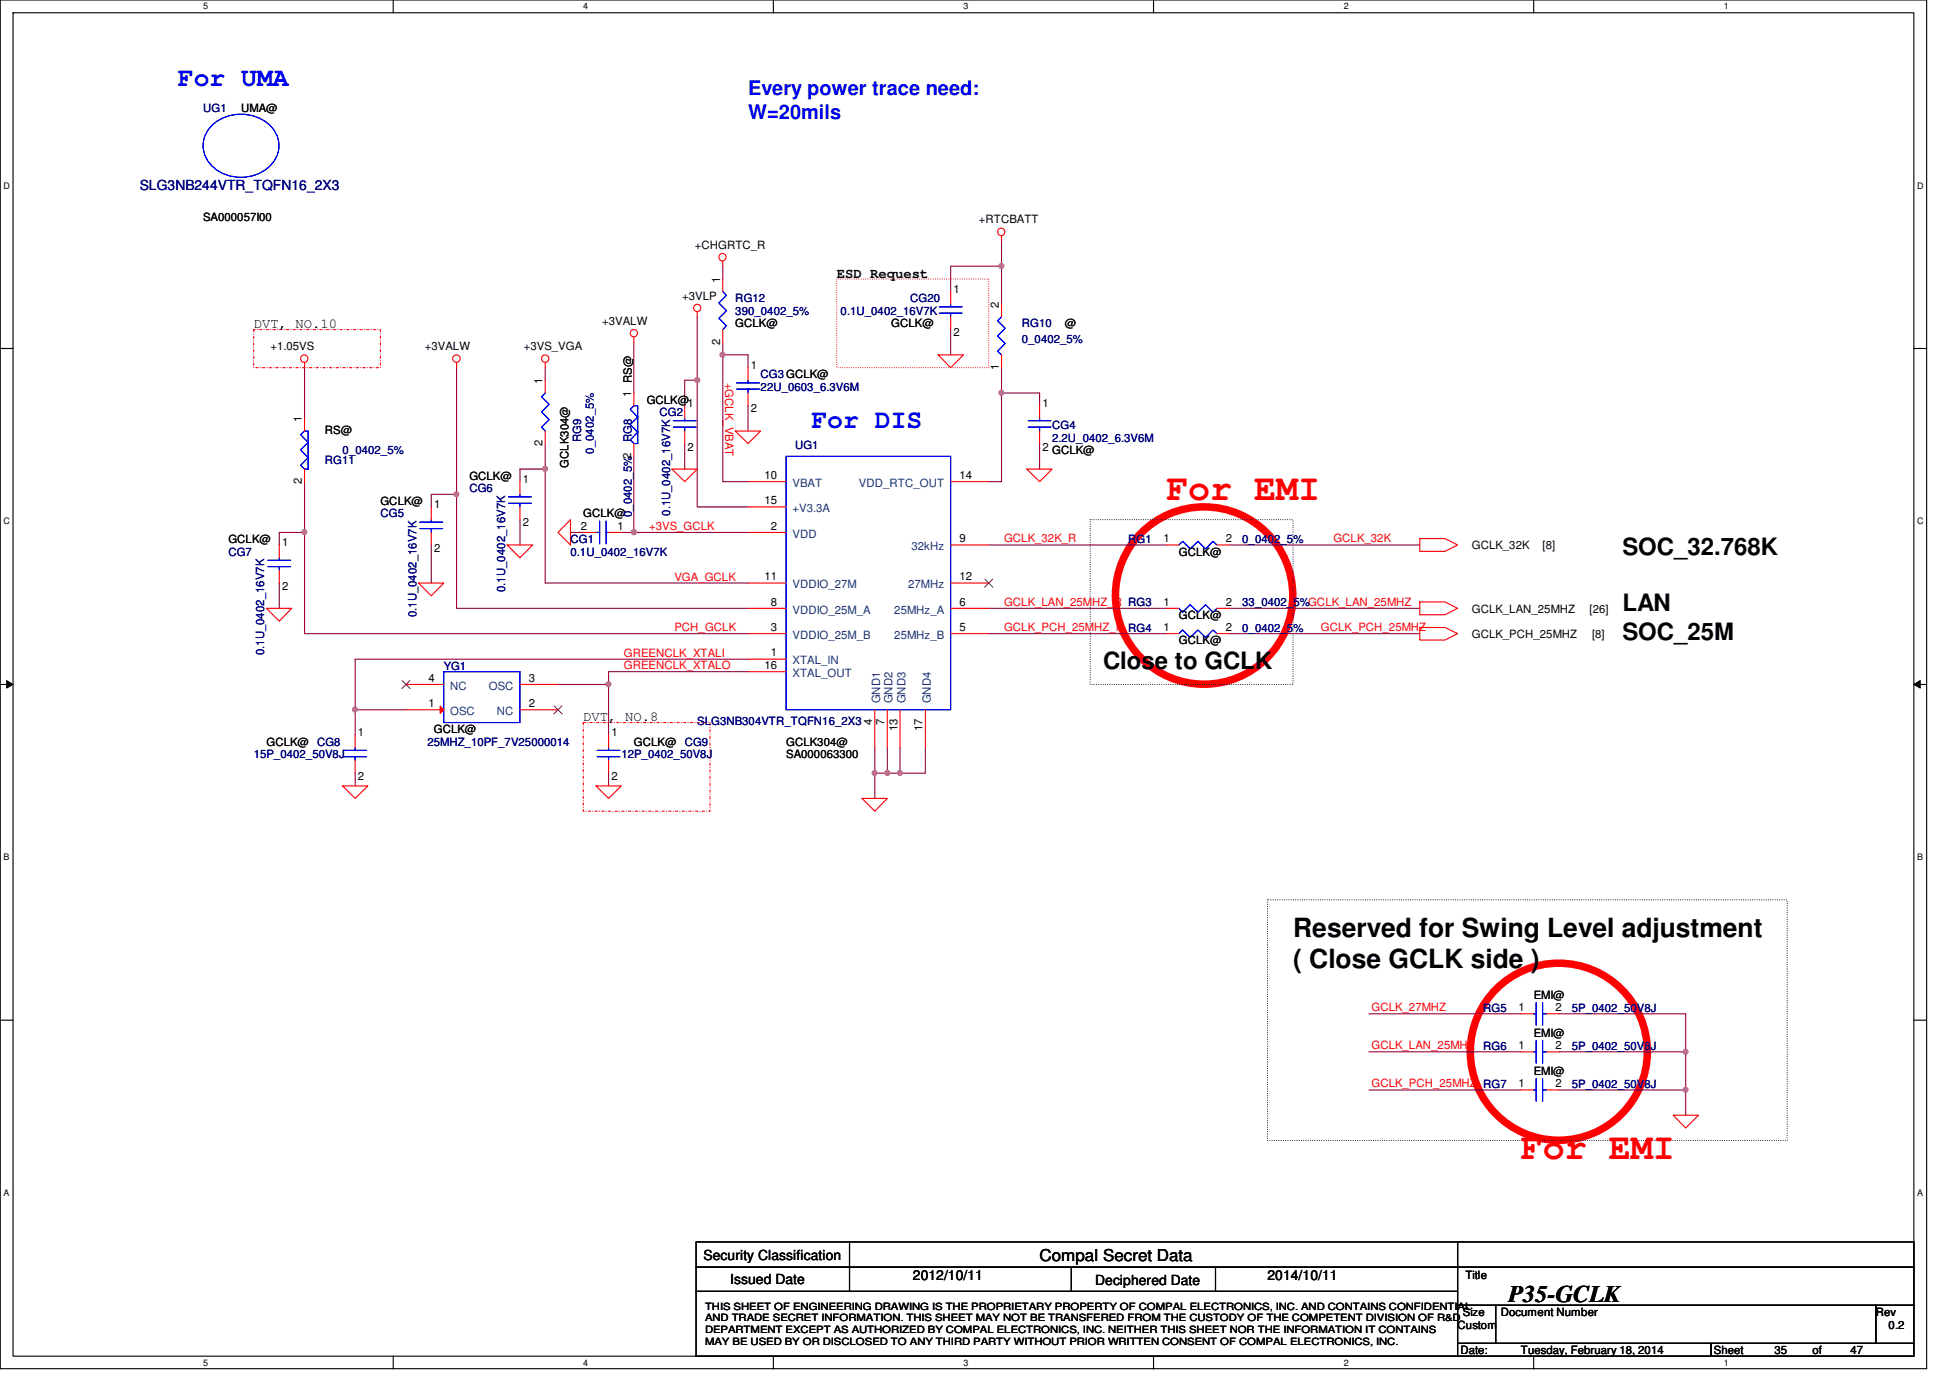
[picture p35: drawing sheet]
<svg xmlns="http://www.w3.org/2000/svg" width="297mm" height="210mm" viewBox="0 0 297 210" stroke-linecap="round" stroke-linejoin="round" font-family="sans-serif">
<defs><g id="words">
<g font-size="5.6" fill="#f00">
<text x="177.7" y="76.1">For EMI</text>
<text x="231.7" y="176.5">For EMI</text>
</g>
<g font-size="4" fill="#00f">
<text x="27.1" y="13">For UMA</text>
<text x="123.6" y="65.2">For DIS</text>
</g>
<g font-size="4">
<text x="197" y="142.7">Reserved for Swing Level adjustment</text>
<text x="197" y="147.5">( Close GCLK side )</text>
</g>
<g font-size="3.6">
<text x="247.1" y="84.5">SOC_32.768K</text>
<text x="247.1" y="93.1">LAN</text>
<text x="168" y="101.9">Close to GCLK</text>
<text x="247.1" y="97.5">SOC_25M</text>
<text x="229.8" y="198.3">P35-GCLK</text>
</g>
<g font-size="3" fill="#00f">
<text x="114" y="14.4">Every power trace need:</text>
<text x="114" y="18.1">W=20mils</text>
</g>
<text font-size="2.5" x="158.4" y="192">Compal Secret Data</text>
<text font-size="2.1" fill="#000080" x="21.3" y="29">SLG3NB244VTR_TQFN16_2X3</text>
<g font-size="2.1">
<text x="127.5" y="42.3">ESD Request</text>
<text x="38.7" y="49.9">DVT, NO.10</text>
<text x="88.9" y="109.8">DVT, NO.8</text>
<text x="107.2" y="191.9">Security Classification</text>
<text x="111.2" y="195.6">Issued Date</text>
<text x="139.1" y="195">2012/10/11</text>
<text x="166.8" y="195.8">Deciphered Date</text>
<text x="193.1" y="195">2014/10/11</text>
</g>
<g font-size="1.7" fill="#000080">
<text x="30.9" y="17.1">UG1</text>
<text x="112" y="46">RG12</text>
<text x="112" y="48">390_0402_5%</text>
<text x="128.1" y="48">0.1U_0402_16V7K</text>
<text x="138.6" y="46">CG20</text>
<text x="155.7" y="49.9">RG10</text>
<text x="155.7" y="52.2">0_0402_5%</text>
<text x="115.9" y="57.6">CG3 GCLK@</text>
<text x="115.9" y="59.5">22U_0603_6.3V6M</text>
<text x="100.5" y="63.4">CG2</text>
<text x="160.3" y="65.3">CG4</text>
<text x="49.5" y="70.7">RG11</text>
<text x="52.2" y="69.2">0_0402_5%</text>
<text x="88.5" y="67.4" transform="rotate(-90 88.5 67.4)">RG9</text>
<text x="90.5" y="69.1" transform="rotate(-90 90.5 69.1)">0_0402_5%</text>
<text x="96.3" y="67.4" transform="rotate(-90 96.3 67.4)">RG8</text>
<text x="121.1" y="68.4">UG1</text>
<text x="160.3" y="67.3">2.2U_0402_6.3V6M</text>
<text x="71.5" y="75">CG6</text>
<text x="58" y="78.8">CG5</text>
<text x="86.9" y="82.7">CG1</text>
<text x="96.3" y="78.8" transform="rotate(-90 96.3 78.8)">0_0402_5%2</text>
<text x="102.1" y="78.6" transform="rotate(-90 102.1 78.6)">0.1U_0402_16V7K</text>
<text x="171.9" y="82.7">RG1</text>
<text x="189.2" y="82.7">0_0402_5%</text>
<text x="34.8" y="84.6">CG7</text>
<text x="86.9" y="84.6">0.1U_0402_16V7K</text>
<text x="63.5" y="94" transform="rotate(-90 63.5 94)">0.1U_0402_16V7K</text>
<text x="77" y="90.2" transform="rotate(-90 77 90.2)">0.1U_0402_16V7K</text>
<text x="189.2" y="92.4">33_0402_5%GCLK_LAN_25MHZ</text>
<text x="40.3" y="99.8" transform="rotate(-90 40.3 99.8)">0.1U_0402_16V7K</text>
<text x="189.2" y="96.2">0_0402_5%</text>
<text x="67.6" y="102">YG1</text>
<text x="65.1" y="113.6">25MHZ_10PF_7V25000014</text>
<text x="104.3" y="113.6">CG9</text>
<text x="106.2" y="110.5">SLG3NB304VTR_TQFN16_2X3</text>
<text x="38.6" y="115.5">15P_0402_50V8J</text>
<text x="94.7" y="115.5">12P_0402_50V8J</text>
<text x="225.9" y="154.1">RG5</text>
<text x="239.4" y="154.1">5P_0402_50V8J</text>
<text x="225.9" y="159.9">RG6</text>
<text x="239.4" y="159.9">5P_0402_50V8J</text>
<text x="239.4" y="165.7">5P_0402_50V8J</text>
</g>
<g font-size="1.7">
<text x="36.7" y="17.1">UMA@</text>
<text x="30.9" y="33.7">SA000057I00</text>
<text x="149.1" y="34">+RTCBATT</text>
<text x="105.8" y="37.9">+CHGRTC_R</text>
<text x="103.9" y="45.6">+3VLP</text>
<text x="109.7" y="43.1" transform="rotate(-90 109.7 43.1)">1</text>
<text x="145.2" y="44.6">1</text>
<text x="152.1" y="46.9" transform="rotate(-90 152.1 46.9)">2</text>
<text x="41.2" y="53.3">+1.05VS</text>
<text x="64.7" y="53.3">+3VALW</text>
<text x="79.8" y="53.3">+3VS_VGA</text>
<text x="91.7" y="49.5">+3VALW</text>
<text x="109.7" y="52.5" transform="rotate(-90 109.7 52.5)">2</text>
<text x="112" y="49.9">GCLK@</text>
<text x="135.8" y="49.9">GCLK@</text>
<text x="145.2" y="51.2">2</text>
<text x="162.2" y="49.9">@</text>
<text x="82.6" y="58.5" transform="rotate(-90 82.6 58.5)">1</text>
<text x="114.4" y="56.2">1</text>
<text x="152.1" y="56.4" transform="rotate(-90 152.1 56.4)">1</text>
<text x="46" y="64.3" transform="rotate(-90 46 64.3)">1</text>
<text x="96.1" y="60.5" transform="rotate(-90 96.1 60.5)">1 RS@</text>
<text x="98.5" y="61.5">GCLK@</text>
<text x="104.7" y="62">1</text>
<text x="114.4" y="62.8">2</text>
<text x="158.8" y="62">1</text>
<text x="49.5" y="66.1">RS@</text>
<text x="82.6" y="68" transform="rotate(-90 82.6 68)">2</text>
<text x="86.6" y="71.2" transform="rotate(-90 86.6 71.2)">GCLK304@</text>
<text x="104.7" y="68.6">2</text>
<text x="158.8" y="68.6">2</text>
<text x="160.3" y="69.2">GCLK@</text>
<text x="46" y="73.8" transform="rotate(-90 46 73.8)">2</text>
<text x="58" y="76.9">GCLK@</text>
<text x="66.1" y="77.4">1</text>
<text x="71.5" y="73.1">GCLK@</text>
<text x="79.6" y="73.6">1</text>
<text x="116.5" y="72.9">10</text>
<text x="116.5" y="76.8">15</text>
<text x="146.2" y="72.9">14</text>
<text x="34.8" y="82.7">GCLK@</text>
<text x="43" y="83.2">1</text>
<text x="79.6" y="80.2">2</text>
<text x="88.5" y="80.7">2</text>
<text x="88.9" y="78.8">GCLK@</text>
<text x="94.1" y="80.7">1</text>
<text x="117.4" y="80.7">2</text>
<text x="146.2" y="82.6">9</text>
<text x="177.2" y="82.6">1</text>
<text x="186.7" y="82.6">2</text>
<text x="224.2" y="83.7">GCLK_32K</text>
<text x="235" y="83.7">[8]</text>
<text x="43" y="89.8">2</text>
<text x="66.1" y="84.1">2</text>
<text x="116.5" y="88.4">11</text>
<text x="146.2" y="88.4">12</text>
<text x="179.6" y="84.6">GCLK@</text>
<text x="117.4" y="92.2">8</text>
<text x="146.2" y="92.2">6</text>
<text x="177.2" y="92.2">1</text>
<text x="179.6" y="94.3">GCLK@</text>
<text x="186.7" y="92.2">2</text>
<text x="224.2" y="93.3">GCLK_LAN_25MHZ</text>
<text x="242.1" y="93.3">[26]</text>
<text x="116.5" y="101.9">16</text>
<text x="117.4" y="100">1</text>
<text x="117.4" y="96.1">3</text>
<text x="146.2" y="96.1">5</text>
<text x="177.2" y="96.1">1</text>
<text x="179.6" y="98.1">GCLK@</text>
<text x="186.7" y="96.1">2</text>
<text x="224.2" y="97.2">GCLK_PCH_25MHZ</text>
<text x="242.5" y="97.2">[8]</text>
<text x="65.3" y="103.8">4</text>
<text x="65.3" y="107.7">1</text>
<text x="80.6" y="107.7">2</text>
<text x="80.6" y="103.8">3</text>
<text x="40.6" y="113.6">GCLK@ CG8</text>
<text x="54.5" y="112.2">1</text>
<text x="66.1" y="111.7">GCLK@</text>
<text x="93.1" y="112.2">1</text>
<text x="96.6" y="113.6">GCLK@</text>
<text x="119.8" y="113.6">GCLK304@</text>
<text x="132.8" y="110.4" transform="rotate(-90 132.8 110.4)">4</text>
<text x="134.7" y="110.4" transform="rotate(-90 134.7 110.4)">7</text>
<text x="136.7" y="111.4" transform="rotate(-90 136.7 111.4)">13</text>
<text x="140.5" y="111.4" transform="rotate(-90 140.5 111.4)">17</text>
<text x="54.5" y="118.8">2</text>
<text x="93.1" y="118.8">2</text>
<text x="119.8" y="115.5">SA000063300</text>
<text x="231.3" y="154">1</text>
<text x="233.6" y="152.2">EMI@</text>
<text x="236.9" y="154">2</text>
<text x="231.3" y="159.8">1</text>
<text x="233.6" y="158">EMI@</text>
<text x="236.9" y="159.8">2</text>
<text x="231.3" y="165.6">1</text>
<text x="233.6" y="163.8">EMI@</text>
<text x="236.9" y="165.6">2</text>
<text x="223.2" y="194.9">Title</text>
<text x="222" y="202.4">Custom</text>
<text x="222.8" y="200.4">Size</text>
<text x="228.6" y="200.4">Document Number</text>
<text x="285.7" y="200.4">Rev</text>
<text x="287.7" y="202.4">0.2</text>
<text x="222.5" y="206.2">Date:</text>
<text x="231.7" y="206.2">Tuesday, February 18, 2014</text>
<text x="261.1" y="206.2">Sheet</text>
<text x="270.3" y="206.2">35</text>
<text x="276.1" y="206.2">of</text>
<text x="281.9" y="206.2">47</text>
</g>
<g font-size="1.7" fill="#f00">
<text x="110.5" y="58.3" transform="rotate(90 110.5 58.3)">+GCLK_VBAT</text>
<text x="98.9" y="80.7">+3VS_GCLK</text>
<text x="152.9" y="82.6">GCLK_32K_R</text>
<text x="203.1" y="82.6">GCLK_32K</text>
<text x="102.7" y="88.4">VGA_GCLK</text>
<text x="152.9" y="92.3">GCLK_LAN_25MHZ_R RG3</text>
<text x="95" y="101.9">GREENCLK_XTALO</text>
<text x="95" y="100">GREENCLK_XTALI</text>
<text x="102.7" y="96.1">PCH_GCLK</text>
<text x="152.9" y="96.1">GCLK_PCH_25MHZ_R RG4</text>
<text x="201.2" y="96.1">GCLK_PCH_25MHZ</text>
<text x="208.9" y="154.1">GCLK_27MHZ</text>
<text x="208.9" y="159.9">GCLK_LAN_25MHZ</text>
<text x="208.9" y="165.7">GCLK_PCH_25MHZ RG7</text>
</g>
<g font-size="1.7" fill="#004080">
<text x="120.7" y="74.2">VBAT</text>
<text x="130.8" y="74.2">VDD_RTC_OUT</text>
<text x="120.7" y="81.9">VDD</text>
<text x="120.7" y="78">+V3.3A</text>
<text x="138.8" y="83.8">32kHz</text>
<text x="120.7" y="89.6">VDDIO_27M</text>
<text x="138.3" y="89.6">27MHz</text>
<text x="120.7" y="93.5">VDDIO_25M_A</text>
<text x="136.2" y="93.5">25MHz_A</text>
<text x="120.7" y="101.2">XTAL_IN</text>
<text x="120.7" y="97.3">VDDIO_25M_B</text>
<text x="136.2" y="97.3">25MHz_B</text>
<text x="68.6" y="105.1">NC</text>
<text x="74.5" y="105.1">OSC</text>
<text x="120.7" y="103.1">XTAL_OUT</text>
<text x="134.1" y="107.1" transform="rotate(-90 134.1 107.1)">GND1</text>
<text x="136" y="107.1" transform="rotate(-90 136 107.1)">GND2</text>
<text x="137.9" y="107.1" transform="rotate(-90 137.9 107.1)">GND3</text>
<text x="141.8" y="107.1" transform="rotate(-90 141.8 107.1)">GND4</text>
<text x="68.6" y="108.9">OSC</text>
<text x="75.7" y="108.9">NC</text>
</g>
<g font-size="1.5">
<text x="107.4" y="199.5">THIS SHEET OF ENGINEERING DRAWING IS THE PROPRIETARY PROPERTY OF COMPAL ELECTRONICS, INC. AND CONTAINS CONFIDENTIAL</text>
<text x="107.4" y="201.3">AND TRADE SECRET INFORMATION. THIS SHEET MAY NOT BE TRANSFERED FROM THE CUSTODY OF THE COMPETENT DIVISION OF R&amp;D</text>
<text x="107.4" y="203">DEPARTMENT EXCEPT AS AUTHORIZED BY COMPAL ELECTRONICS, INC. NEITHER THIS SHEET NOR THE INFORMATION IT CONTAINS</text>
<text x="107.4" y="204.8">MAY BE USED BY OR DISCLOSED TO ANY THIRD PARTY WITHOUT PRIOR WRITTEN CONSENT OF COMPAL ELECTRONICS, INC.</text>
</g>
<g font-size="1.4">
<text x="30.9" y="1.4">5</text>
<text x="88.9" y="1.4">4</text>
<text x="146.8" y="1.4">3</text>
<text x="204.7" y="1.4">2</text>
<text x="262.6" y="1.4">1</text>
<text x=".5" y="28.7">D</text>
<text x="292.1" y="28.7">D</text>
<text x=".5" y="79.9">C</text>
<text x="292.1" y="79.9">C</text>
<text x=".5" y="131.1">B</text>
<text x="292.1" y="131.1">B</text>
<text x=".5" y="182.2">A</text>
<text x="292.1" y="182.2">A</text>
<text x="30.9" y="208">5</text>
<text x="88.9" y="208">4</text>
<text x="146.8" y="208">3</text>
<text x="204.7" y="208">2</text>
<text x="262.6" y="208">1</text>
</g>
</g></defs>
<path d="M0 0h293.5v208.5h-293.5zM2 1.9h289.5v204.7h-289.5z" fill="none" stroke="#000" stroke-width=".17"/>
<g fill="#fff">
<path d="M30.9 .2h.8v1.5h-.8z"/>
<path d="M30.9 206.8h.8v1.5h-.8z"/>
</g>
<path d="M59.9 0v1.9M59.9 206.6v1.9" fill="none" stroke="#000" stroke-width=".17"/>
<g fill="#fff">
<path d="M88.9 .2h.7v1.5h-.7z"/>
<path d="M88.9 206.8h.7v1.5h-.7z"/>
</g>
<path d="M117.8 0v1.9M117.8 206.6v1.9" fill="none" stroke="#000" stroke-width=".17"/>
<g fill="#fff">
<path d="M146.8 .2h.7v1.5h-.7z"/>
<path d="M146.8 206.8h.7v1.5h-.7z"/>
</g>
<path d="M175.7 0v1.9M175.7 206.6v1.9" fill="none" stroke="#000" stroke-width=".17"/>
<g fill="#fff">
<path d="M204.7 .2h.7v1.5h-.7z"/>
<path d="M204.7 206.8h.7v1.5h-.7z"/>
</g>
<path d="M233.6 0v1.9M233.6 206.6v1.9" fill="none" stroke="#000" stroke-width=".17"/>
<g fill="#fff">
<path d="M262.6 .2h.7v1.5h-.7z"/>
<path d="M262.6 206.8h.7v1.5h-.7z"/>
<path d="M.5 27.5h1v1.5h-1z"/>
<path d="M292 27.5h1v1.5h-1z"/>
<path d="M.5 78.7h1v1.5h-1z"/>
<path d="M292 78.7h1v1.5h-1z"/>
</g>
<path d="M0 53.1h2M291.5 53.1h2" fill="none" stroke="#000" stroke-width=".17"/>
<g fill="#fff">
<path d="M.5 129.8h.9v1.6h-.9z"/>
<path d="M292 129.8h.9v1.6h-.9z"/>
</g>
<path d="M0 104.3h2M291.5 104.3h2" fill="none" stroke="#000" stroke-width=".17"/>
<path d="M1 103.7l1 .6-1 .5zM291.5 104.3l1-.6v1.1z" fill="#000"/>
<path d="M1 103.7l1 .6-1 .5zM291.5 104.3l1-.6v1.1z" fill="none" stroke="#000" stroke-width=".15"/>
<g fill="#fff">
<path d="M.5 181h.9v1.5h-.9z"/>
<path d="M292 181h.9v1.5h-.9z"/>
</g>
<path d="M0 155.4h2M291.5 155.4h2" fill="none" stroke="#000" stroke-width=".17"/>
<path d="M127.5 42.5h23.1v13.5h-23.1z" fill="none" stroke="#f00" stroke-width=".17" stroke-dasharray="0 .3"/>
<path d="M38.6 50.2h19.3v5.8h-19.3zM88.9 110.1h19.3v13.5h-19.3z" fill="none" stroke="#f00" stroke-width=".17" stroke-dasharray=".3 .3 0 .3"/>
<g fill="none" stroke="#f00" stroke-width="1.1">
<circle cx="183.4" cy="90.7" r="13.5"/>
<circle cx="237.4" cy="160.2" r="13.5"/>
</g>
<path d="M166.1 79.2h30.9v25.1h-30.9zM193.1 137.1h79.1v36.6h-79.1z" fill="none" stroke="#000" stroke-width=".17" stroke-dasharray="0 .3"/>
<path d="M110.1 40.6v1.9M110.1 52.2v1.9M46.4 73.4v7.7" fill="none" stroke="#800040" stroke-width=".17"/>
<circle cx="46.4" cy="81.1" r=".38" fill="#f0f"/>
<circle cx="46.4" cy="81.1" r=".38" fill="none" stroke="#f0f" stroke-width=".17"/>
<path d="M96.6 69.5v11.6M133.3 117.8h3.8" fill="none" stroke="#800040" stroke-width=".17"/>
<circle cx="133.2" cy="117.7" r=".37" fill="#f0f"/>
<circle cx="133.2" cy="117.7" r=".37" fill="none" stroke="#f0f" stroke-width=".17"/>
<path d="M152.6 59.9h5.8M158.4 67.6v3.9M86.9 81.1h2" fill="none" stroke="#800040" stroke-width=".17"/>
<circle cx="152.5" cy="59.8" r=".37" fill="#f0f"/>
<circle cx="152.5" cy="59.8" r=".37" fill="none" stroke="#f0f" stroke-width=".17"/>
<path d="M158.4 59.9v1.9M54.1 108.1v3.9M54.1 117.8v1.9M92.7 102.3h21.3M92.7 104.3v7.7" fill="none" stroke="#800040" stroke-width=".17"/>
<circle cx="92.7" cy="104.2" r=".37" fill="#f0f"/>
<circle cx="92.7" cy="104.2" r=".37" fill="none" stroke="#f0f" stroke-width=".17"/>
<path d="M110.1 54.1h3.9" fill="none" stroke="#800040" stroke-width=".17"/>
<circle cx="110.1" cy="54" r=".37" fill="#f0f"/>
<circle cx="110.1" cy="54" r=".37" fill="none" stroke="#f0f" stroke-width=".17"/>
<path d="M114 54.1v1.9M83.1 71.5v17.3M114 61.8v3.9M187.3 83h29" fill="none" stroke="#800040" stroke-width=".17"/>
<circle cx="83" cy="71.4" r=".38" fill="#f0f"/>
<circle cx="83" cy="71.4" r=".38" fill="none" stroke="#f0f" stroke-width=".17"/>
<path d="M96.6 81.1h17.4M54.1 100.4h59.9M92.7 117.8v1.9" fill="none" stroke="#800040" stroke-width=".17"/>
<circle cx="96.6" cy="81.1" r=".38" fill="#f0f"/>
<circle cx="96.6" cy="81.1" r=".38" fill="none" stroke="#f0f" stroke-width=".17"/>
<path d="M106.2 57.9v19.3M79.2 79.2v3.8" fill="none" stroke="#800040" stroke-width=".17"/>
<circle cx="106.2" cy="57.9" r=".38" fill="#f0f"/>
<circle cx="106.2" cy="57.9" r=".38" fill="none" stroke="#f0f" stroke-width=".17"/>
<path d="M110.1 54.1v19.3h3.9M152.6 59.9v13.5h-2M65.7 75.3h3.8M83.1 71.5h-3.9v1.9M106.2 77.2h7.8M69.5 92.7h44.5M83.1 88.8h30.9M150.6 83h27.1M133.3 113.9v7.7M135.2 113.9v3.9M137.1 113.9v3.9M141 113.9v3.9" fill="none" stroke="#800040" stroke-width=".17"/>
<circle cx="135.2" cy="117.7" r=".37" fill="#f0f"/>
<circle cx="135.2" cy="117.7" r=".37" fill="none" stroke="#f0f" stroke-width=".17"/>
<path d="M46.4 81.1v15.4M137.1 117.8h3.9" fill="none" stroke="#800040" stroke-width=".17"/>
<circle cx="137.1" cy="117.7" r=".37" fill="#f0f"/>
<circle cx="137.1" cy="117.7" r=".37" fill="none" stroke="#f0f" stroke-width=".17"/>
<path d="M69.5 75.3v17.4" fill="none" stroke="#800040" stroke-width=".17"/>
<circle cx="69.5" cy="75.3" r=".37" fill="#f0f"/>
<circle cx="69.5" cy="75.3" r=".37" fill="none" stroke="#f0f" stroke-width=".17"/>
<path d="M46.4 56v7.7M152.6 56v3.9M65.7 75.3v1.9M42.5 88.8v3.9M42.5 81.1v1.9M46.4 96.5h67.6M65.7 83v5.8M150.6 92.7h27.1M150.6 96.5h27.1M187.3 96.5h29M187.3 92.7h29M54.1 108.1h7.7" fill="none" stroke="#800040" stroke-width=".17"/>
<circle cx="54.1" cy="108.1" r=".37" fill="#f0f"/>
<circle cx="54.1" cy="108.1" r=".37" fill="none" stroke="#f0f" stroke-width=".17"/>
<path d="M69.5 56v19.3M83.1 56v1.9M96.6 52.2v7.7M152.6 40.6v5.8M83.1 67.6v3.9M42.5 81.1h3.9M54.1 100.4v7.7M92.7 102.3v2h-7.7" fill="none" stroke="#800040" stroke-width=".17"/>
<circle cx="152.5" cy="40.5" r=".37" fill="#f0f"/>
<circle cx="152.5" cy="40.5" r=".37" fill="none" stroke="#f0f" stroke-width=".17"/>
<path d="M152.6 36.7v3.9h-7.8v3.8M106.2 48.3v9.6h-1.9v3.9M144.8 50.2v3.9M104.3 67.6v3.9M94.6 81.1h2M208.5 160.2h23.2M237.5 166h19.3" fill="none" stroke="#800040" stroke-width=".17"/>
<circle cx="256.7" cy="166" r=".37" fill="#f0f"/>
<circle cx="256.7" cy="166" r=".37" fill="none" stroke="#f0f" stroke-width=".17"/>
<path d="M237.5 160.2h19.3M256.8 166v3.9" fill="none" stroke="#800040" stroke-width=".17"/>
<circle cx="256.7" cy="160.2" r=".37" fill="#f0f"/>
<circle cx="256.7" cy="160.2" r=".37" fill="none" stroke="#f0f" stroke-width=".17"/>
<path d="M208.5 154.4h23.2M237.5 154.4h19.3v11.6M208.5 166h23.2" fill="none" stroke="#800040" stroke-width=".17"/>
<g fill="none" stroke="#f00" stroke-width=".17">
<path d="M110.1 39.8v.8M152.6 35.9v.8M46.4 55.2v.8M69.5 55.2v.8M83.1 55.2v.8M83.1 57.9v2M96.6 51.3v.9M106.2 47.5v.8M142.9 54.1h3.9l-2 1.9zM152.6 54.1v1.9M152.6 46.4v1.9M79.2 73.4v1.9"/>
<path d="M79.2 77.2v2M83.1 65.7v1.9M86.9 79.2v3.8l-1.9-1.9zM102.4 71.5h3.8l-1.9 1.9zM112 65.7h3.9l-1.9 1.9zM156.4 71.5h3.9l-1.9 1.9zM40.6 92.7h3.8l-1.9 1.9zM63.7 88.8h3.9l-1.9 2zM77.3 83h3.8l-1.9 2zM216.3 91.7h3.8l1.9 1-1.9 .9h-3.8zM216.3 82h3.8l1.9 1-1.9 1h-3.8zM216.3 95.6h3.8l1.9 .9-1.9 1h-3.8z"/>
<path d="M52.2 119.7h3.8l-1.9 1.9zM61.8 104.3h5.8M90.8 119.7h3.8l-1.9 1.9zM131.3 121.6h3.9l-1.9 2zM231.7 154.4h1.9M235.6 154.4h1.9M231.7 166h1.9M235.6 166h1.9M254.9 169.9h3.8l-1.9 1.9z"/>
<circle cx="110" cy="39.2" r=".56"/>
<circle cx="152.5" cy="35.3" r=".56"/>
<circle cx="46.3" cy="54.6" r=".56"/>
<circle cx="69.5" cy="54.6" r=".57"/>
<circle cx="83" cy="54.6" r=".56"/>
<circle cx="96.5" cy="50.8" r=".56"/>
<circle cx="106.2" cy="46.9" r=".56"/>
</g>
<g fill="none" stroke="#000" stroke-width=".17">
<path d="M106 189.2h116v3.8h-116zM106 193h116v3.7h-116zM106 196.7h116v9.9h-116zM129.4 189.2v7.5M163.2 193v3.7M185.2 193v3.7M222 189.2h69.5v3.8h-69.5zM222 193h69.5v5.8h-69.5zM222 198.8h5.8v5.8h-5.8zM227.8 198.8h57.9v5.8h-57.9zM285.7 198.8h5.8v5.8h-5.8zM222 204.6h38.6v2h-38.6z"/>
<path d="M260.6 204.6h30.9v2h-30.9z"/>
</g>
<g fill="none" stroke="#00f" stroke-width=".17">
<path d="M32.1 19.3a6.5 6.5 0 0 1 9.7 .7 4.3 4.3 0 0 1-1.7 6.1 6.4 6.4 0 0 1-8.5-1.7 4.2 4.2 0 0 1 .5-5.1zM83.1 59.9l-.6 .5 1.1 1.2-1.1 1.1 1.1 1.2-1.1 1.2 .6 .6M152.6 48.3l-.6 .6 1.1 1.1-1.1 1.2 1.1 1.1-1.1 1.2 .6 .6M77.5 76.7h3.4M77.5 75.7h3.4M79.2 75.3v.4M79.2 76.7v.5M67.6 102.3h11.6v7.8h-11.6zM233.6 154.4h.4M234 152.7v3.5M235 152.7v3.5M235 154.4h.6"/>
<path d="M233.6 166h.4M234 164.3v3.5M235 164.3v3.5M235 166h.6"/>
</g>
<path d="M61.3 103.7l1.2 1.2M62.4 103.7l-1.2 1.2" fill="none" stroke="#804000" stroke-width=".15"/>
<path d="M67 107.6l.6 .5-.6 .6z" fill="#f00"/>
<g fill="none" stroke="#f00" stroke-width=".17">
<path d="M96.6 59.9v1.9M110.1 42.5v1.9M110.1 50.2v2M114 56v1.9M114 59.9v1.9M144.8 44.4v2M144.8 48.3v1.9M46.4 63.7v2M46.4 71.5v1.9M65.7 77.2v2M96.6 67.6v1.9M104.3 61.8v1.9"/>
<path d="M104.3 65.7v1.9M114 73.4h5.8M114 77.2h5.8M144.8 73.4h5.8M158.4 61.8v1.9M158.4 65.7v1.9M42.5 83v2M42.5 86.9v1.9M65.7 81.1v1.9M88.9 81.1h1.9M92.7 81.1h1.9M114 81.1h5.8"/>
<path d="M114 96.5h5.8M114 92.7h5.8M114 88.8h5.8M144.8 96.5h5.8M144.8 92.7h5.8M144.8 83h5.8M144.8 88.8h5.8M177.7 83h1.9M177.7 96.5h1.9M177.7 92.7h1.9M185.4 83h1.9M185.4 96.5h1.9"/>
<path d="M185.4 92.7h1.9M54.1 112v1.9M54.1 115.8v2M61.8 108.1h5.8M67 107.6l.6 .5-.6 .6zM79.2 104.3h5.8M79.2 108.1h5.8M92.7 112v1.9M92.7 115.8v2M114 100.4h5.8M114 102.3h5.8M133.3 108.1v5.8"/>
<path d="M135.2 108.1v5.8M137.1 108.1v5.8M141 108.1v5.8M231.7 160.2h1.9M235.6 160.2h1.9"/>
</g>
<path d="M150 88.2l1.2 1.2M151.2 88.2l-1.2 1.2M84.4 107.5l1.2 1.2M85.6 107.5l-1.2 1.2" fill="none" stroke="#804000" stroke-width=".15"/>
<g fill="none" stroke="#00f" stroke-width=".17">
<path d="M110.1 44.4l.6 .6-1.2 1.1 1.2 1.2-1.2 1.2 1.2 1.1-.6 .6M112.2 59.3h3.5M112.2 58.3h3.5M114 57.9v.4M114 59.3v.6M143.1 47.7h3.4M143.1 46.7h3.4M144.8 46.4v.3M144.8 47.7v.6M45.8 66.2l.6-.5h.5v5.8h-.5l-.6-.6 1.1-1.2-1.1-1.2 1.1-1.1zM64 79.5h3.4M65.7 79.2v.3"/>
<path d="M91.3 79.4v3.4M92.3 79.4v3.4M96 62.4l.6-.6h.5v5.8h-.5l-.6-.6 1.1-1.2-1.1-1.1 1.1-1.2zM102.6 65.1h3.4M102.6 64.1h3.4M104.3 63.7v.4M104.3 65.1v.6M119.8 69.5h25v38.6h-25zM156.6 65.1h3.5M156.6 64.1h3.5M158.4 63.7v.4M158.4 65.1v.6"/>
<path d="M40.8 86.3h3.5M40.8 85.3h3.5M42.5 85v.3M42.5 86.3v.6M64 80.5h3.4M65.7 80.5v.6M90.8 81.1h.5M92.3 81.1h.4M179.6 83l.6-.5 1.1 1.1 1.2-1.1 1.1 1.1 1.2-1.1 .6 .5M179.6 96.5l.6-.5 1.1 1.1 1.2-1.1 1.1 1.1 1.2-1.1 .6 .5M179.6 92.7l.6 .6 1.1-1.2 1.2 1.2 1.1-1.2 1.2 1.2 .6-.6M52.4 115.3h3.4"/>
<path d="M52.4 114.3h3.4M54.1 113.9v.4M54.1 115.3v.5M91 115.3h3.4M91 114.3h3.4M92.7 113.9v.4M92.7 115.3v.5M234 158.5v3.5M235 158.5v3.5M233.6 160.2h.4M235 160.2h.6"/>
</g>
<circle cx="46.4" cy="81.1" r=".38" fill="#f0f"/>
<circle cx="46.4" cy="81.1" r=".38" fill="none" stroke="#f0f" stroke-width=".17"/>
<circle cx="133.2" cy="117.7" r=".37" fill="#f0f"/>
<circle cx="133.2" cy="117.7" r=".37" fill="none" stroke="#f0f" stroke-width=".17"/>
<circle cx="152.5" cy="59.8" r=".37" fill="#f0f"/>
<circle cx="152.5" cy="59.8" r=".37" fill="none" stroke="#f0f" stroke-width=".17"/>
<circle cx="92.7" cy="104.2" r=".37" fill="#f0f"/>
<circle cx="92.7" cy="104.2" r=".37" fill="none" stroke="#f0f" stroke-width=".17"/>
<circle cx="110.1" cy="54" r=".37" fill="#f0f"/>
<circle cx="110.1" cy="54" r=".37" fill="none" stroke="#f0f" stroke-width=".17"/>
<circle cx="83" cy="71.4" r=".38" fill="#f0f"/>
<circle cx="83" cy="71.4" r=".38" fill="none" stroke="#f0f" stroke-width=".17"/>
<circle cx="96.6" cy="81.1" r=".38" fill="#f0f"/>
<circle cx="96.6" cy="81.1" r=".38" fill="none" stroke="#f0f" stroke-width=".17"/>
<circle cx="106.2" cy="57.9" r=".38" fill="#f0f"/>
<circle cx="106.2" cy="57.9" r=".38" fill="none" stroke="#f0f" stroke-width=".17"/>
<circle cx="135.2" cy="117.7" r=".37" fill="#f0f"/>
<circle cx="135.2" cy="117.7" r=".37" fill="none" stroke="#f0f" stroke-width=".17"/>
<circle cx="137.1" cy="117.7" r=".37" fill="#f0f"/>
<circle cx="137.1" cy="117.7" r=".37" fill="none" stroke="#f0f" stroke-width=".17"/>
<circle cx="69.5" cy="75.3" r=".37" fill="#f0f"/>
<circle cx="69.5" cy="75.3" r=".37" fill="none" stroke="#f0f" stroke-width=".17"/>
<circle cx="54.1" cy="108.1" r=".37" fill="#f0f"/>
<circle cx="54.1" cy="108.1" r=".37" fill="none" stroke="#f0f" stroke-width=".17"/>
<circle cx="152.5" cy="40.5" r=".37" fill="#f0f"/>
<circle cx="152.5" cy="40.5" r=".37" fill="none" stroke="#f0f" stroke-width=".17"/>
<circle cx="256.7" cy="166" r=".37" fill="#f0f"/>
<circle cx="256.7" cy="166" r=".37" fill="none" stroke="#f0f" stroke-width=".17"/>
<circle cx="256.7" cy="160.2" r=".37" fill="#f0f"/>
<circle cx="256.7" cy="160.2" r=".37" fill="none" stroke="#f0f" stroke-width=".17"/>
<use href="#words"/>
</svg>
